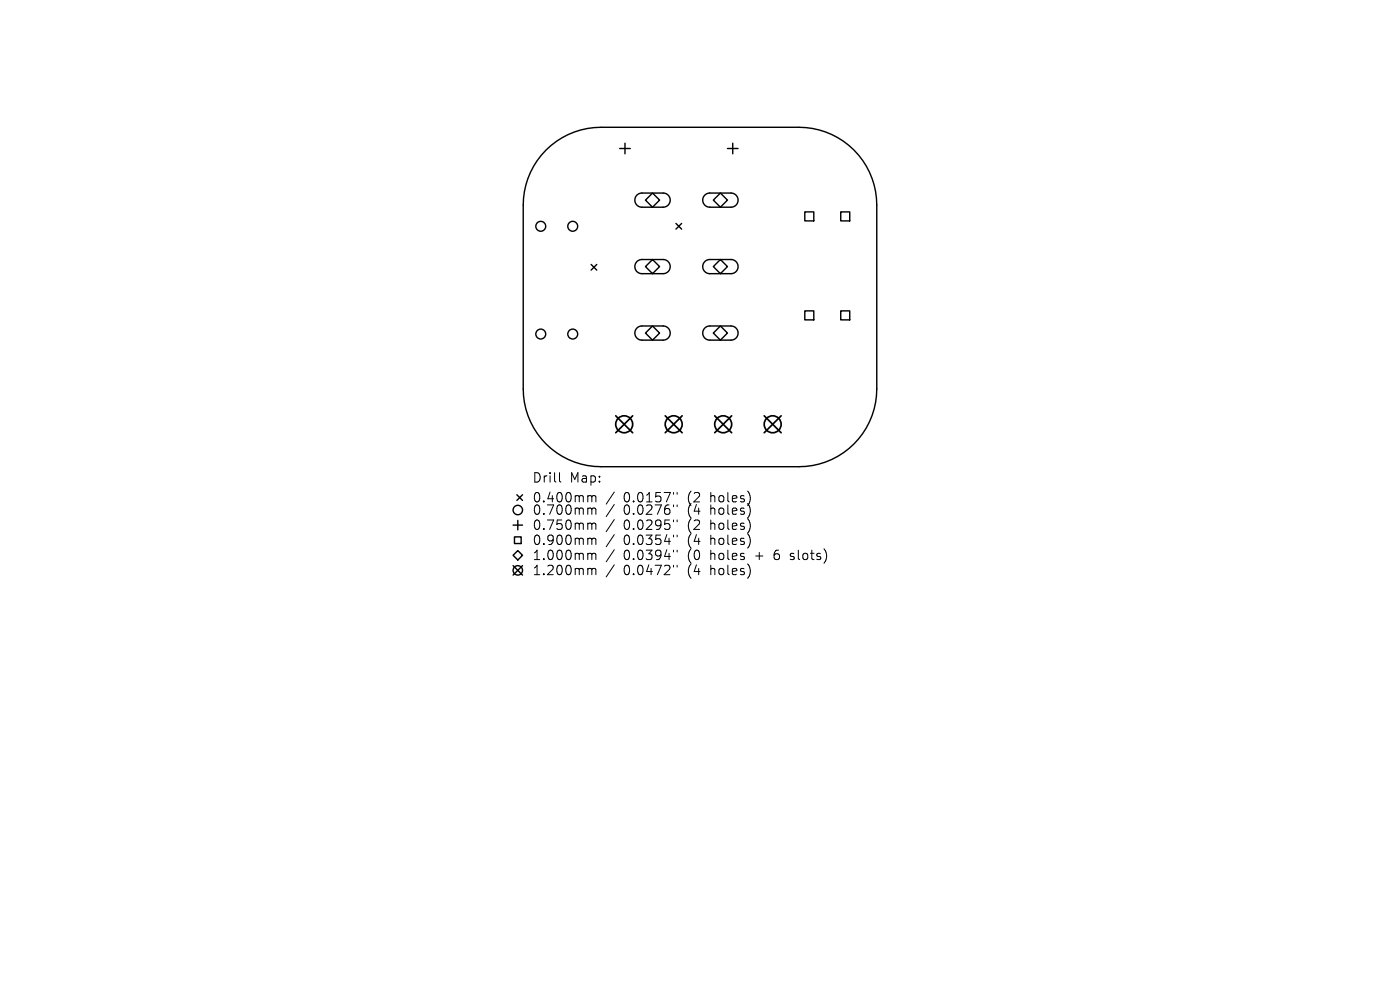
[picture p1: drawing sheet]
<svg xmlns="http://www.w3.org/2000/svg" width="297mm" height="210mm" viewBox="0 0 297 210" stroke-linecap="round" stroke-linejoin="round" font-family="sans-serif">
<defs><g id="words">
<g font-size="2.8">
<text x="112.9" y="102.7">Drill</text>
<text x="112.9" y="106.9">0.400mm</text>
<text x="120.9" y="102.7">Map:</text>
<text x="132.3" y="106.9">0.0157&quot;</text>
<text x="146" y="106.9">(2</text>
<text x="151" y="106.9">holes)</text>
<text x="112.9" y="109.5">0.700mm</text>
<text x="112.9" y="112.7">0.750mm</text>
<text x="132.3" y="109.5">0.0276&quot;</text>
<text x="132.3" y="112.7">0.0295&quot;</text>
<text x="146" y="109.5">(4</text>
<text x="146" y="112.7">(2</text>
<text x="151" y="109.5">holes)</text>
<text x="151" y="112.7">holes)</text>
<text x="112.9" y="115.9">0.900mm</text>
<text x="112.9" y="119.1">1.000mm</text>
<text x="132.3" y="115.9">0.0354&quot;</text>
<text x="132.3" y="119.1">0.0394&quot;</text>
<text x="146" y="115.9">(4</text>
<text x="146" y="119.1">(0</text>
<text x="151" y="115.9">holes)</text>
<text x="151" y="119.1">holes</text>
<text x="160.7" y="119.1">+</text>
<text x="164.9" y="119.1">6</text>
<text x="168.5" y="119.1">slots)</text>
<text x="112.9" y="122.3">1.200mm</text>
<text x="132.3" y="122.3">0.0472&quot;</text>
<text x="146" y="122.3">(4</text>
<text x="151" y="122.3">holes)</text>
</g>
</g></defs>
<g fill="none" stroke="#000" stroke-width=".3">
<path d="M115.8 31.8a16.5 16.5 0 0 1 11.7-4.8h42a16.5 16.5 0 0 1 16.5 16.5v39a16.5 16.5 0 0 1-16.5 16.5h-42a16.5 16.5 0 0 1-16.5-16.5v-39a16.5 16.5 0 0 1 4.8-11.7zM131.5 31.5h2.2M132.6 30.4v2.2M154.3 31.5h2.3M155.4 30.4v2.2M125.4 56.1l1.2 1.2M126.6 56.1l-1.2 1.2M135.1 41.4l.9-.4h4.7a1.5 1.5 0 0 1 1.5 1.5 1.5 1.5 0 0 1-1.5 1.5h-4.5a1.5 1.5 0 0 1-1.4-1 1.5 1.5 0 0 1 .3-1.6zM135.1 55.5l.9-.4h4.7a1.5 1.5 0 0 1 1.5 1.5 1.5 1.5 0 0 1-1.5 1.5h-4.5a1.5 1.5 0 0 1-1.4-1 1.5 1.5 0 0 1 .3-1.6zM136.9 42.5l1.5-1.5 1.5 1.5-1.5 1.5zM136.9 56.6l1.5-1.5 1.5 1.5-1.5 1.5zM143.4 47.4l1.2 1.2"/>
<path d="M144.6 47.4l-1.2 1.2M149.5 41.4l.9-.4h4.7a1.5 1.5 0 0 1 1.5 1.5 1.5 1.5 0 0 1-1.5 1.5h-4.5a1.5 1.5 0 0 1-1.4-1 1.5 1.5 0 0 1 .3-1.6zM149.5 55.5l.9-.4h4.7a1.5 1.5 0 0 1 1.5 1.5 1.5 1.5 0 0 1-1.5 1.5h-4.5a1.5 1.5 0 0 1-1.4-1 1.5 1.5 0 0 1 .3-1.6zM151.3 42.5l1.5-1.5 1.5 1.5-1.5 1.5zM151.3 56.6l1.5-1.5 1.5 1.5-1.5 1.5zM170.7 44.9h1.9v2h-1.9zM178.4 44.9h1.9v2h-1.9zM135.1 69.6l.9-.4h4.7a1.5 1.5 0 0 1 1.5 1.5 1.5 1.5 0 0 1-1.5 1.5h-4.5a1.5 1.5 0 0 1-1.4-1 1.5 1.5 0 0 1 .3-1.6zM138.4 69.2l1.5 1.5-1.5 1.5-1.5-1.5zM149.5 69.6l.9-.4h4.7a1.5 1.5 0 0 1 1.5 1.5 1.5 1.5 0 0 1-1.5 1.5h-4.5a1.5 1.5 0 0 1-1.4-1 1.5 1.5 0 0 1 .3-1.6zM152.8 69.2l1.5 1.5-1.5 1.5-1.5-1.5zM170.7 65.9h1.9v2h-1.9z"/>
<path d="M178.4 65.9h1.9v2h-1.9zM108.9 111.4h2M108.9 120l2 2M109.1 113.9h1.5v1.4h-1.5zM109.7 105l1.2 1.2M109.9 116.8l1 1-1 1-1-1zM109.9 110.4v2M110.9 105l-1.2 1.2M110.9 120l-2 2"/>
<circle cx="114.7" cy="48" r="1.05"/>
<circle cx="121.5" cy="48" r="1.05"/>
<circle cx="114.7" cy="70.9" r="1.05"/>
<circle cx="121.5" cy="70.9" r="1.05"/>
<circle cx="109.9" cy="108.2" r="1"/>
<circle cx="109.9" cy="121" r="1"/>
</g>
<g fill="none" stroke="#000" stroke-width=".36">
<path d="M130.6 88.2l3.6 3.6M134.2 88.2l-3.6 3.6M141.1 88.2l3.6 3.6M144.7 88.2l-3.6 3.6M151.6 88.2l3.6 3.6M155.2 88.2l-3.6 3.6M162.1 88.2l3.6 3.6M165.7 88.2l-3.6 3.6"/>
<circle cx="132.4" cy="90" r="1.8"/>
<circle cx="142.9" cy="90" r="1.8"/>
<circle cx="153.4" cy="90" r="1.8"/>
<circle cx="163.9" cy="90" r="1.8"/>
</g>
<g fill="none" stroke="#000" stroke-width=".21">
<path d="M118.7 100.3v1.7l.3 .3M125 105.1l.5 .1 .1 .2M125 107.8h.3l.3 .3M125 111h.3l.3 .3M125 114.2l.5 .1 .1 .2M125 117.4l.5 .1 .1 .2M125.6 105.4l.2-.3 .5 .1 .1 1.3M125.6 105.4v1.1M125.6 108.1v1M125.6 111.3v1M125.6 114.5v1M125.6 117.7v1"/>
<path d="M125.6 108.1l.2-.3 .5 .1 .1 1.2M125.6 111.3l.2-.3 .5 .1 .1 1.2M125.6 114.5l.2-.3 .5 .1 .1 1.2M125.6 117.7l.2-.3 .5 .1 .1 1.2M130.3 104.4l-1.7 2.5M130.3 107l-1.7 2.6M130.3 110.2l-1.7 2.6M130.3 113.4l-1.7 2.6M130.3 116.6l-1.7 2.6M130.3 119.8l-1.7 2.6M142.9 104.5v.3M142.9 107.1v.4"/>
<path d="M142.9 110.3v.4M142.9 113.5v.4M142.9 116.7v.4M142.9 119.9v.4M143.6 104.5v.3M143.6 107.1v.4M143.6 110.3v.4M143.6 113.5v.4M143.6 116.7v.4M143.6 119.9v.4M167.6 118.6l.2 .1M167.7 117.5v.4"/>
<path d="M125 120.6h.3l.3 .3M125.6 120.9v1M125.6 120.9l.2-.3 .5 .1 .1 1.2"/>
</g>
<use href="#words"/>
</svg>
